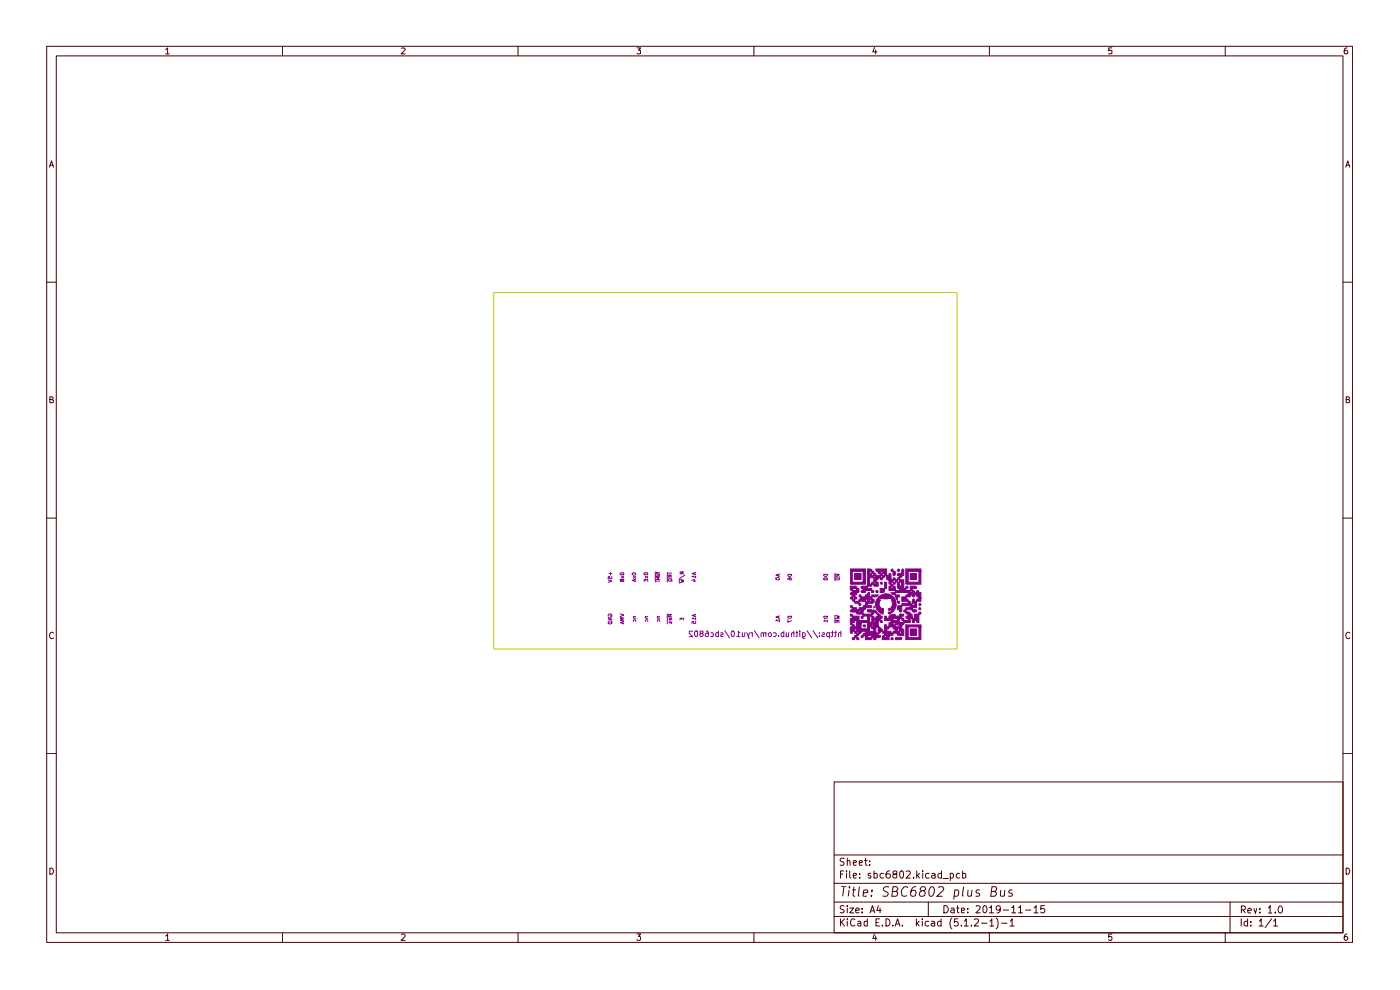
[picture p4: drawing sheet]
<svg xmlns="http://www.w3.org/2000/svg" width="297mm" height="210mm" viewBox="0 0 297 210" stroke-linecap="round" stroke-linejoin="round" font-family="sans-serif">
<g fill="none" stroke="#480000" stroke-width=".21">
<path d="M9.9 9.8h277v190.1h-277zM11.9 11.9h273v186h-273zM35.1 10.5l.5-.3v1.2M35.1 11.4h.8M59.9 9.8v2.1M85.2 10.2h.5l.2 .3-.8 .9h.8M109.9 9.8v2.1M135.1 10.2h.8l-.4 .5 .4 .1v.5h-.8M159.9 9.8v2.1M185.5 10.1l-.3 .9h.8M185.8 10.6v.8M209.9 9.8v2.1"/>
<path d="M235.9 10.2h-.7v.6h.7v.5h-.7M259.9 9.8v2.1M285.8 10.2h-.5l-.1 .2v.9a.42 .42 0 0 0 .6 0 .42 .42 0 0 0 0-.6h-.5l-.1 .2M10.5 35.5l.4-1.4 .4 1.4M10.6 35.1h.7M285.5 35.5l.4-1.4 .4 1.4M285.6 35.1h.7M9.9 59.9h2M284.9 59.9h2M10.6 84.8l.6-.1v-.5h-.6v1.2h.5l.2-.4-.3-.2M285.6 84.8l.6-.1v-.5h-.6v1.2h.5l.2-.4-.3-.2M9.9 109.9h2"/>
<path d="M284.9 109.9h2M11.3 134.3a.57 .57 0 0 0-.7 0 .57 .57 0 0 0 0 .8l.3 .4 .4-.2M286.3 134.3a.57 .57 0 0 0-.7 0 .57 .57 0 0 0 0 .8l.3 .4 .4-.2M9.9 159.9h2M284.9 159.9h2M177 165.9h107.9v32h-107.9zM10.6 184.2a.71 .71 0 0 1 .7 .4 .71 .71 0 0 1-.2 .8h-.5zM35.1 198.5l.5-.4v1.4M35.1 199.5h.8M59.9 197.9v2M85.2 198.3l.1-.2h.4l.2 .4-.8 1h.8M109.9 197.9v2"/>
<path d="M135.1 198.1h.8l-.4 .5 .4 .2v.5l-.3 .2h-.3l-.2-.2M159.9 197.9v2M177 194.4h107.9M177 191.3h107.9M177 187.4h107.9M177 181.4h107.9M178.3 194.9v1.5M178.3 185.4h.5M178.4 188.1h1.1M178.5 195.6l.7 .8M179 184.7h-.7v1.6M179 188.1l-.2 2"/>
<path d="M179.1 192.2l-.6-.1-.3 .3 .3 .5 .5 .1 .1 .4-.3 .2-.6-.1M179.1 182.1l-.6-.1-.3 .3 .3 .5h.3l.3 .3-.3 .5-.6-.1M179.2 194.9l-.9 .9M179.6 184.7v.2M179.6 185.3v1M179.7 194.9v.2M179.7 192.1v.2M179.7 182.7l.2-.2 .4 .1v1M179.7 182v1.6M179.7 192.6v1M179.7 195.4v1M180.1 188.8l-.1 1.3"/>
<path d="M180.2 188.1v.2M180.3 192.6h.8l-.8 1h.8M180.3 184.7v1.3l.2 .3M180.8 188.8h.8M181 185.8l.7-.2-.2-.3h-.3l-.2 .1v.6l.2 .3 .4-.1M181 183.1l.7-.2-.2-.4-.4 .1-.1 .7 .2 .3 .4-.1M181.1 188.1l-.1 1.8 .4 .2M181.4 195.1l-.3-.2a.77 .77 0 0 0-.7 .8 .77 .77 0 0 0 .7 .7l.3-.1M181.5 193.1l.8-.1-.1-.3-.4-.1-.3 .3v.6l.3 .1 .4-.1M182 195.5h.5l.1 .9M182.3 183.1l.7-.2-.2-.4-.4 .1-.1 .7 .2 .3 .4-.1M182.3 188.1l-.2 1.8 .2 .2"/>
<path d="M182.4 186.1v.2M182.4 185.3v.1M182.6 195.8h-.5l-.1 .3 .1 .3 .5-.1M182.9 193.5v.1M182.9 192.7v.2M183.1 189.4l1-.1-.1-.4-.5-.1-.2 .1-.1 .2-.1 .9h.8M183.4 182.5h.6M183.6 182v1.3l.4 .3M184 195.5l-.4-.1-.3 .4 .1 .5h.6M184 194.9v1.5M184.5 183.4v.2M184.5 182.6v.2"/>
<path d="M184.6 193.6l.5-1.5 .5 1.5M184.7 185.3h-.4l-.1 .1 .1 .4h.4v.4h-.5M184.7 193.2h.7M184.9 190v.1M185 188.9v.2M185.4 185.3h.4l.3 .1v.7l-.3 .2-.4-.1M185.4 184.7v1.6M185.5 198.1l-.3 1h.8M185.8 198.5v1M185.8 195.7h.6M186.4 192.1l-.4 1h.9M186.6 194.9h-.8v1.5h.8"/>
<path d="M186.7 192.6v1M187.2 196.3v.1M187.5 185.3a.52 .52 0 0 0-.8 .2l.2 .7h.6M188 194.9a.77 .77 0 0 1 .8 .8 .77 .77 0 0 1-.8 .7zM188.6 188.2h-.9a.45 .45 0 0 0-.2 .7l.8 .4 .1 .4-.4 .4-.8-.1M188.7 184.7h-.3a1.04 1.04 0 0 0-.3 1.5h.6l.2-.6-.3-.3-.6 .1v.2M189.4 189.1h.6l.5-.4-.2-.5-.9-.1-.2 2h.8l.3-.1 .2-.6-.5-.3M189.4 196.3v.1M189.7 185.4l-.3-.4a.52 .52 0 0 1 .8-.1v.4l-.6 .1a.48 .48 0 0 0-.1 .7 .48 .48 0 0 0 .7 0v-.6l-.2-.1M189.9 196.4l.5-1.5 .5 1.5M190.1 196h.7M191.2 184.7h.1a1 1 0 0 1 0 1.6l-.4-.4a.99 .99 0 0 1 .3-1.2z"/>
<path d="M191.4 196.3v.1M192.3 184.9l.6-.2 .2 .5-.9 1.1h.9M192.6 188.3l-.1-.1a.79 .79 0 0 0-1.1 .4l-.2 .3 .1 1a.82 .82 0 0 0 1.1 .1M193.8 186.1v.2M194.4 188.1a.93 .93 0 0 0-1.1 .8v1.1a.6 .6 0 0 0 1-.3l.1-.4-.4-.4h-.6l-.1 .4M194.4 194.9v1.5M194.5 184.7v1.6M194.6 195.8l.4 .6M194.7 185.7l.4 .6M195 195.4l-.6 .6M195.1 185.3l-.6 .5M195.5 188.9l-.3-.3 .3-.4h.7l.2 .4-.4 .3h-.5l-.1 .2a.6 .6 0 0 0-.2 .9l.6 .1a.67 .67 0 0 0 .4-.5 .67 .67 0 0 0-.2-.7"/>
<path d="M195.7 194.9v.2M195.7 195.4v1M195.8 184.7v.2M195.8 185.3v1M196.9 191.3v3.1M197 195.5h-.6l-.1 .7a.52 .52 0 0 0 .7 .1M197.1 185.3h-.5l-.3 .2v.4l.3 .4 .5-.1M197.3 188.3a.45 .45 0 0 1 .7-.1 1.39 1.39 0 0 1-.4 1.9l-.4-.1-.1-.3v-.8zM197.6 195.5h.6l.1 .9M197.7 185.3h.4l.3 .1v.9M198.3 195.8h-.5l-.3 .3 .3 .3 .5-.1M198.4 185.6l-.8 .2 .3 .5 .5-.1"/>
<path d="M199.1 188.3l.2-.2h.6l.3 .6-1.4 1.4h1.1M199.6 195.5h-.5l-.2 .7a.52 .52 0 0 0 .7 .1M199.6 194.9v1.5M199.7 185.3a.52 .52 0 0 0-.7 .2l.1 .7h.6M199.7 184.7v1.6M200.1 186.4h1.1M200.2 192.1a.78 .78 0 0 1 1 .8 .78 .78 0 0 1-1 .7zM201.6 185.3h.4l.3 .2v.4l-.3 .4-.4-.1M201.6 185.3v1.5M201.8 192.7h.6v.9M201.9 194.7a1.74 1.74 0 0 0 0 2.3M202.4 193h-.5l-.2 .3 .2 .3 .5-.1"/>
<path d="M202.5 188.9a.64 .64 0 0 1 .8 0l-.1 1.1-.3 .1-.5-.1M202.6 188.8l-.3 2M202.9 192.6h.6M203.1 192.1v1.4l.4 .1M203.2 194.9h-.7l-.1 .8 .2-.2h.4l.3 .3v.4l-.3 .2h-.4l-.2-.1M203.5 185.3h-.4l-.2 .2v.4l.2 .4 .4-.1M204 193.1l.6-.1v-.3h-.6v.8h.6M204 196.3v.1M204.2 185.3h.4l.3 .2-.1 .7h-.6M204.2 184.7v1.6M204.4 188.1l-.2 1.8 .2 .2M204.6 195.4l.4-.5v1.5"/>
<path d="M204.6 196.4h.8M205.3 193.5v.1M205.3 192.7v.2M205.4 188.8v1.2l.4 .1 .3-.1M206.1 196.3v.1M206.2 188.8l-.2 1.3M206.7 195.1l.6-.2 .3 .3-.1 .4-.8 .8h.9M207.1 192.3l.2-.2h.3l.3 .4-.9 1.1h.9M207.8 188.9a.47 .47 0 0 0-.7 .3l.2 .2h.3a.36 .36 0 0 1 .1 .6h-.7M208.2 195.8h1.2M208.6 192.3l.3-.2a.82 .82 0 0 1 .5 .8 .82 .82 0 0 1-.5 .7l-.4-.2zM209.9 192.5h.2l.2-.4v1.5"/>
<path d="M209.9 197.9v2M209.9 193.6h.9M210 195.4l.4-.5v1.5M210 196.4h.8M210.3 189.1h.6a.62 .62 0 0 0 .4-.9l-.9-.1-.2 2h.7l.5-.4a.46 .46 0 0 0-.5-.6M211.3 194.7a1.74 1.74 0 0 1 0 2.3M212.2 192.8l-.1 .2h-.6l-.2-.2 .1-.5 .3-.2 .5 .2v1l-.3 .2-.4 .1M212.3 188.8l-.1 1.1a.49 .49 0 0 0 .9 .1M212.5 195.8h1.1M212.9 193h1.1M213.2 188.8l-.1 1.3M214.3 195.4l.4-.5v1.5"/>
<path d="M214.3 196.4h.8M214.6 192.5h.2l.3-.4v1.5M214.6 193.6h.9M214.8 188.9l-.5-.1-.3 .3 .1 .3h.4a.36 .36 0 0 1 .2 .6h-.8M216.1 192.5h.1l.3-.4v1.5M216.1 193.6h.8M217.6 193h1.1M219.4 192.5l.4-.4v1.5M219.4 193.6h.8M221.6 192.1h-.8v.8l.2-.2 .5 .1 .2 .6a.6 .6 0 0 1-.9 .1M235.9 198.1h-.7v.7l.2-.2 .5 .2-.1 .6-.4 .1-.2-.2M259.9 197.9v2"/>
<path d="M260.9 191.3v6.6M263.3 194.9v1.5M263.4 193h.5l.2-.2 .1-.3-.2-.3h-.6v1.5M263.7 193l.5 .7M264.7 195.5h-.6l-.2 .7a.52 .52 0 0 0 .8 .1M264.7 194.9v1.5M264.7 193.2l.8-.1-.1-.4h-.4l-.3 .2 .1 .7h.6M265.3 196.3v.1M265.3 195.5v.2M266 192.7l.3 1 .4-1M267.1 195.4l.4-.5v1.5M267.1 196.4h.9"/>
<path d="M267.3 193.5v.2M267.3 192.7v.2M269 192.6h.2l.3-.4v1.5M269 193.7h.9M269.7 194.9l-1.3 1.9M270.2 195.4l.4-.5v1.5M270.2 196.4h.8M270.6 193.5v.2M271.4 192.2h.2a.82 .82 0 0 1 .5 .7 .82 .82 0 0 1-.5 .8 .92 .92 0 0 1-.2-1.5zM285.6 184.2a.71 .71 0 0 1 .7 .4 .71 .71 0 0 1-.2 .8h-.5zM285.8 198.1l-.5 .2a.92 .92 0 0 0 .1 1.2h.3l.2-.3v-.3l-.2-.3h-.3l-.2 .3"/>
</g>
<g fill="none" stroke="#840084" stroke-width=".21">
<path d="M129 131.9h.8v.4h-.6h-.2zM129 123l.8 .3-.8 .2M129.2 121.7h.6M129.5 130.6v.1h.3v-.3l-.3-.2-.5 .2v.3M129.5 121.4v.6M129.7 122.3v.5h-.3v-.5h-.4v.5M129.8 131.1h-.8l.8 .4h-.8M131.6 130.2l.7 .3-.7 .3M131.6 121.6l.7-.1v.3l-.6 .1-.1-.1zM131.8 122.2l.5 .4M131.9 123l-.2-.1h-.1v.4l.1 .1 .4-.5h.2v.5l-.4-.2M132.2 131.9v.4"/>
<path d="M132.3 131.1h-.7l.6 .2-.6 .3h.7M132.3 131.8l-.7 .3 .7 .2M132.3 122.2l-.5 .4M134.1 121.7l.5-.2 .3 .3-.5 .2zM134.4 131.8l.1-.3h.3l.1 .3M134.4 130.8h.5M134.4 122.3l.5 .4M134.5 130.8v.4h.4M134.7 122.9v.4M134.9 122.9l-.8 .2 .8 .3M134.9 122.3l-.5 .4M136.7 121.6l.6-.1 .1 .3-.7 .1z"/>
<path d="M136.7 123.4v-.5h.7v.5M136.9 131.8l.1-.3h.3l.1 .3M136.9 130.8h.5M136.9 122.3l.5 .3M137 130.8v.4h.4M137 122.9v.3M137.4 122.3l-.5 .3M139 121.3v2.1M139.2 123.3h.8M139.4 131.8l.1-.3h.4l.1 .3M139.4 130.8h.6M139.5 130.8v.4h.5"/>
<path d="M140 121.5h-.8l.8 .5h-.8M140 122.3h-.8l.6 .3-.6 .3h.8M141.6 121.4v2M141.6 130.2v2.1M141.7 122.9l.7-.1 .1 .4h-.8zM141.7 121.6h.8M142.2 130.4v.3l-.2 .2-.3-.1v-.4h.8M142.2 122l-.1 .4-.4-.1v-.3h.8M142.2 130.6l.3 .3M142.2 122.2l.3 .2M142.2 131.2v.4l-.2-.1 .1-.3h.3l.1 .3M142.3 122.9l.3 .4"/>
<path d="M142.5 131.9l-.1 .4-.2-.4h-.2v.3M144.1 122.8v.9M144.3 122.9l.7 .2-.5 .1 .5 .2-.7 .2M144.3 131.5v-.3h.7v.3M144.6 131.2v.2M144.7 121.3l-.1 .5-.3-.1v-.4h.7M144.7 121.5l.3 .3M145.3 122l-1.1 .7M146.7 123.1l.6-.2v.5M146.9 133.9h-.6l-.1 .5 .8 .6h-.8M147.1 131.1l-.3 .1h.8M147.1 122.2l-.3 .1h.8"/>
<path d="M147.1 123.3h.5M147.4 121.5v.3M147.4 130.4v.3M147.5 131.8v.5h-.3v-.5h-.4v.5M147.5 133.9h.3l.2 .1v.8l-.3 .2a.71 .71 0 0 1-.2-1.1zM147.6 130.3l-.8 .3 .8 .2M147.6 121.4l-.8 .3 .8 .2M147.6 122.2v.4M147.6 131.1v.4M148.7 134.4l-.2 .1v.4l.2 .1h.2l.3-.2v-.3l-.7-.3 .1-.3h.4l.2 .1-.3 .4M149.8 133.9h.3l.2 .2v.8l-.4 .1-.3-.2v-.3l.3-.2 .4 .1v.1M150.8 134.3l.3-.1 .2 .2v.5l-.2 .1h-.3"/>
<path d="M152.4 134.3l-.3-.1-.3 .3 .1 .5h.5M152.4 133.9v1.1M152.9 134.3l.3-.1 .2 .2-.2 .2-.3 .1v.3h.5M153.8 133.8l1 1.5M155.2 133.9h.1a.59 .59 0 0 1 .5 .3 .59 .59 0 0 1-.1 .7l-.2 .1-.3-.1zM156.3 135h.7M157 134.2l-.4-.3v1.1M157.5 134.2v.8M158 134.2v.7l-.2 .1-.3-.1M158.4 134.2l.4 1.1 .2 .1M159 134.2l-.2 .8M159.3 134.2l.3 .3"/>
<path d="M159.6 134.2v.8M160 133.8l1 1.5M162 134.4l-.2-.2-.3 .2v.6M162.5 134.4l-.2-.2-.3 .2v.6M162.5 134.2v.8M163 134.5l.4-.3 .3 .3v.3l-.5 .2-.2-.2zM164.1 134.3l.3-.1 .3 .3v.3l-.3 .2h-.3M164.6 122.6l.5-.1 .3 .1v.3a.42 .42 0 0 1-.5 .1 .42 .42 0 0 1-.3-.4zM164.8 131.4l-.2 .3h.8M165.2 134.9v.1M165.2 121.8v.5M165.2 130.7v.5"/>
<path d="M165.4 130.6l-.8 .3 .8 .3M165.4 121.8l-.8 .2 .8 .3M165.4 131.4v.5M166.3 134.3l-.4-.1-.2 .3 .1 .5h.5M166.3 133.9v1.1M166.8 134.2v.8M167.1 130.7h.8v.3l-.2 .2h-.4zM167.1 131.4v.6l.8-.3M167.1 121.8h.8v.3l-.2 .2h-.4zM167.3 134.2v.8h-.3l-.2-.1M167.6 122.6l-.2 .2 .1 .2h.3v-.4h-.5l-.2 .3M168.4 134.4l-.2-.2-.3 .2v.6"/>
<path d="M168.4 133.9v1.1M168.8 134.2h.5M169.1 133.9v1.1h-.3M169.7 133.9h.1M169.7 134.2v.8M170.3 134.2v1l.1 .2h.4M170.3 134.3l.3-.1 .3 .3v.3l-.3 .2h-.3M171.2 133.8l1 1.5M172.5 133.8l1 1.5M173.8 134.9v.1M173.8 134.3v.1M174.4 134.3l.4-.1 .1 .3-.6 .4 .3 .1h.3"/>
<path d="M174.8 130.7h.7v.3l-.2 .2h-.4zM174.8 121.8h.7v.3l-.2 .2h-.4zM174.8 122.7l.6-.1 .1 .3-.6 .1-.1-.1zM175 131.5l-.2 .2h.7M175.5 131.5v.4M175.9 134.3l-.3-.1-.3 .3 .1 .5h.5M175.9 134.2v1.2M176.3 134.2h.5M176.6 133.9v1l-.3 .1M177 134.2h.5M177.1 121.6v1.6M177.1 130.5v1.7"/>
<path d="M177.3 133.9v1l-.3 .1M177.3 130.6l.8 .1-.6 .2 .6 .2-.8 .1M177.3 122.6h.8v.3l-.7 .1zM177.7 131.6l-.1 .4h-.2l-.1-.4h.8M177.7 121.8l-.1 .5h-.2l-.1-.5h.8M177.7 131.7l.4 .3M177.7 122l.4 .3M178.4 134.4l-.2-.2-.3 .1v.7M178.4 133.9v1.1"/>
</g>
<path d="M183.2 132.5h.3v.5l-.3-.1z" fill="#840084"/>
<path d="M183.2 132.5h.3v.5l-.3-.1z" fill="none" stroke="#840084" stroke-width=".21"/>
<path d="M190 135.3h1.2l.1 .2-.2 .2h-1.1z" fill="#840084"/>
<path d="M190 135.3h1.2l.1 .2-.2 .2h-1.1z" fill="none" stroke="#840084" stroke-width=".21"/>
<path d="M193.1 133.4h1.3v1.4h-1.3z" fill="#840084"/>
<path d="M193.1 133.4h1.3v1.4h-1.3z" fill="none" stroke="#840084" stroke-width=".21"/>
<path d="M189.1 135.3h.3v.4h-.4z" fill="#840084"/>
<path d="M189.1 135.3h.3v.4h-.4z" fill="none" stroke="#840084" stroke-width=".21"/>
<path d="M192.2 132.5h3.2v.5h-2.7v2.3h2.2v-2.3h.5v2.7h-3.2z" fill="#840084"/>
<path d="M192.2 132.5h3.2v.5h-2.7v2.3h2.2v-2.3h.5v2.7h-3.2z" fill="none" stroke="#840084" stroke-width=".21"/>
<path d="M186.8 123.5h.4v.4l-.4-.1z" fill="#840084"/>
<path d="M186.8 123.5h.4v.4l-.4-.1z" fill="none" stroke="#840084" stroke-width=".21"/>
<path d="M193.1 121.6h1.3v1.4h-1.3z" fill="#840084"/>
<path d="M193.1 121.6h1.3v1.4h-1.3z" fill="none" stroke="#840084" stroke-width=".21"/>
<path d="M187.7 123.5l.4 .1v1.2l-.4 .1-.2 .8h-.8v-.9h1z" fill="#840084"/>
<path d="M187.7 123.5l.4 .1v1.2l-.4 .1-.2 .8h-.8v-.9h1z" fill="none" stroke="#840084" stroke-width=".21"/>
<path d="M189.1 120.8h.3v.2l.5 .2v.8h-.4l-.1-.7-.4-.2z" fill="#840084"/>
<path d="M189.1 120.8h.3l.1 .3 .4 .1v.8h-.4l-.1-.7-.4-.2z" fill="none" stroke="#840084" stroke-width=".21"/>
<path d="M190.5 120.8h.3v.3h-.4z" fill="#840084"/>
<path d="M190.5 120.8h.3v.3h-.4z" fill="none" stroke="#840084" stroke-width=".21"/>
<path d="M189.5 123.5h.4v.4l-.4-.1z" fill="#840084"/>
<path d="M189.5 123.5h.4v.4l-.4-.1z" fill="none" stroke="#840084" stroke-width=".21"/>
<path d="M186.4 126.5a2.23 2.23 0 0 1 3.4 .5 2.23 2.23 0 0 1-1.1 3.3l-.3-.3 .1-.2h.5l.5-.7-.7 .4-.4-.3a1.2 1.2 0 0 0 .8-1.7l-.2-.5h-2.2l-.2 .2 .1 .2a1.08 1.08 0 0 0 .7 1.8l-.1 1.1a2.17 2.17 0 0 1-.9-3.8z" fill="#840084"/>
<path d="M186.4 126.5a2.23 2.23 0 0 1 3.4 .5 2.23 2.23 0 0 1-1.1 3.3l-.3-.3 .1-.2h.5l.5-.7-.7 .4-.4-.3a1.2 1.2 0 0 0 .8-1.7l-.2-.5h-2.2l-.2 .2 .1 .2a1.08 1.08 0 0 0 .7 1.8l-.1 1.1a2.17 2.17 0 0 1-.9-3.8z" fill="none" stroke="#840084" stroke-width=".21"/>
<path d="M192.2 120.7h3.2v.5h-2.7v2.3h2.2v-2.3h.5v2.7h-3.2z" fill="#840084"/>
<path d="M192.2 120.7h3.2v.5h-2.7v2.3h2.2v-2.3h.5v2.7h-3.2z" fill="none" stroke="#840084" stroke-width=".21"/>
<path d="M190.5 127.6h.3v.4l-.3-.1z" fill="#840084"/>
<path d="M190.5 127.6h.3v.4l-.3-.1z" fill="none" stroke="#840084" stroke-width=".21"/>
<path d="M194.9 128.1l.3-.1 .2 .2-.1 .2h-.4z" fill="#840084"/>
<path d="M194.9 128.1h.4v.3h-.4z" fill="none" stroke="#840084" stroke-width=".21"/>
<path d="M194.9 128.9l.4 .1v.3h-.4z" fill="#840084"/>
<path d="M194.9 128.9l.4 .1v.3h-.4z" fill="none" stroke="#840084" stroke-width=".21"/>
<path d="M184 120.7l.9 .1 .1 .3 .4 .1 .1 .4 .3 .1a.48 .48 0 0 0 .4 .4 .48 .48 0 0 0 .5-.3l-.4-.2-.1-.4-.3-.1-.1-.4h2.3v1.2h-.4l-.5-.3v-.4h-.4l-.1 .3 .5 .2v.3l-.5 .3h-.9v-.2l-.4-.1-.1-.3-.3-.1-.1-.4h-.4v.4h.3l.2 .4 .4 .1v.3l-.2 .2h-.8v1.1l.4 .2 .2-.4h.4l.1 .4 .3-.1v-.3h-.3l-.1-.3v-.6l.4-.1v-.2h.9l.3 .3 .2-.5h.3l.2-.2h.4l.2 .2 .5-.5 .2 .2v1.2h.4l.1-.4h.4l.1 .4h.4l.1-.4 .3-.1v-.4l-.4-.1v-.2l.1-.2h.8v-.7l.3-.2 .1 .2v1.1l-.4 .1v.3l-.4 .2-.1 .3 .9 .1v.9h-.4l-.1-.4a.34 .34 0 0 1-.4-.4h-.4l-.3 .4-.2-.4-.3-.1-.2 .4-.4 .1 .1 .4 .3 .1v.3l-.4 .1 .1 .4h.3v-.3l.4-.2 .2 .2v.8h.7l.1-.5-.4-.1v-1.2h.4l.1 .8h.3l.1-.4h.4v.9h.5v-.3l.3-.2 .2 .3-.5 .4 .2 .3h.7v-1h1.2l.1 .5h-.7l-.2 .2 .1 .3h.2l.2 .2h-.5v-.2h-.2l-.2 .2 .1 .2h.3v-.2l.9 .2 .1-.4 .4 .1v.3h.5v1.2h-.5l-.4-.4-.1-.3h-.4l-.1 .4a.34 .34 0 0 1-.4-.4h-.3l-.1 .4h-.9v.3l.4 .2 .1 .4 .4 .1 .1 .4 .3 .1 .1 .3 .2 .1 .2-.4a.59 .59 0 0 1-.5-.4 .59 .59 0 0 1 .3-.7l.2 .5 .3 .1 .2-.5 .4-.2h.5v.7h-1v1.3h-.7l-.2 .3 .1 .1 .8 .1v.4h-.1a.55 .55 0 0 1-.9-.5h-1l-.2 .4 .8 .1 .2 .5h.3l.1 .8 .2 .1 .2-.3v-.6h.8l.1-.5h.4v.5h-.4v1.7h-.4l-.1-.4-.4 .1-.1 .3h-.3l-.2-.8h-.2l-.1 .7h-1.4l-.1-.3-.3-.1-.1-.3h-.3l-.1 .2-1.3-.2-.1 .2 .2 .2h.7l.1-.2h.4v.6h.8l.1-.1h1.4v.1l-1.3 .1-.2 .4h-.3v.2l-1.3-.2-.1-.4h-.4l-.1 .3 .5 .1 .1 .5h.7l.1-.3h.5v.6l.4 .3v.5h-.4l-.4-.3-.3-.4-.2 .1v.1h-.4l-.5-.2-.2-.4h-.6l-.2 .4h-.2l-.2 .2 .2 .3h.6l.2 .4h.3l.1-.4 .5-.3h.4l.4 .3 .1 .4h.3l.1-.2h.4v.7h-.9l-.3-.1-.3-.4h-.7l-.1 .4-.8 .1v.2l-.9-.2v.4l.2 .1 .2-.3h.5v.7h-1.4v-.8l.3-.1 .2-.3-.5-.2v-.4h-.4l-.2 .4-.3 .1v.3l.4 .1v.2h-1.7l-.1-.2-.9 .1 .2 .4h.7l.1-.3h1.7l-.1 .3h-.7l-.1 .4h-.4l-.1-.4h-.3l-.2 .4h-1.2l-.1-.9h-.3l-.3 .5-.2-.1a.34 .34 0 0 1 .4-.5v-.2l.4-.2v-.4l-1.3 .2-.7-.7-.2 .1v.3l.4 .1 .1 .4h.4v-.2l.5 .1-1 .8 .5 .3v.4h-.4l-.1-.4h-.4l-.1 .4h-.3v-.4h.2l.2-.5 .4-.1v-.3l-.4-.1-.1-.4h-.3l-.1 .4-.4-.1v-1.1l.4-.2v-.4l-.4-.1v-1l.4-.3v-.3l-.4-.3 .1-.2h.3l.1 .4h1.3v.9h1.8v-.9l-.9 .1v.3l-.3 .1-.1-.1v-.2l.4-.2-.1-.4h-1.1l-.2-.1v-.4h-.9l-.4-.1 .1-.3 .3-.1v-.4l-.3-.1v-.3h.3l.3 .4h.6l.1 .4h.4v-.4h.8l.2-.4 .3-.1 .1-.8h-1.4v.4h.3l.2 .2-.3 .3-.2-.4-.9-.2a.34 .34 0 0 0-.4-.4 .34 .34 0 0 0-.4-.5l-.1-.2 .4-.3v-.3h-.2l-.2-.3 .4-.2v-.4l-.4-.2v-.8h1.2l.2 .5h.4v.2h-.5v-.2h-.7l-.2 .2 .1 .2 .8 .1v-.3h.5v.4l-.4 .4-.1 .3-.4 .1v.4l.4 .1v.2h-.4l-.2-.3-.3 .3 .1 .1 .8-.1v.1l-.4 .1v.4h.9a.34 .34 0 0 1 .4-.5l.1-.2-.5-.3v-.3h.4l.1 .4h.8l.1-.4 .4-.1 .3-.4 .1 .1 .1 .8h.3l.2-.4h1.3l-.3 .3-1 .2v.3l.4 .1v.2h-.4l-.3-.3-.3 .3h-.4l-.2-.3-.2 .1v.4l.2 .1 .2-.1v-.2h.4l.3 .3 .3-.3h.4l.1 .3-.2 .3-1.3 .2 .1 .3 .9 .2-.2 .3h-1.2l-.1 .4h-.2l-.2 .3h-.4l-.3-.3-.2 .1v.4h.2l.3-.2h.4v.7h1.9l-.1-.5h-.8l-.1-.5 1.5 .1 1.1 .9v.2h-.3l-.1-.2-.3-.1-.1-.4h-.4l-.1 .5a.34 .34 0 0 0-.4 .4h-.3l-.2 .3v.9l.3 .1h-2v.3h-1v-.7a.34 .34 0 0 0-.5 .4l-.3 .1-.1 .3 .4 .1 .1 .5 .4-.1v-.6h1v1.1h1.3v-1.4h.9l.1-1.2h.4l.2 .4 .3-.4 .4-.3h.4l.5 .3v.3l-.5 .3 .1 .2 .4 .1v.3h-.4l-.2-.4h-.2l-.1 .3h-.5v-.3h-.3l-.1 .1 .1 .3 .8-.1v.8h-.9l-.1-.2h-.3l-.1 .5-.5 .1v.8h.9l.1-.3-.4-.2v-.3l.4-.2v-.2h.9v.2l.4 .2 .1 .3 .4 .1v.1h-.9v-.5l-.4-.1v1.2l.3 .1 .1-.7h.9l.2 .3 .3-.2v-1.2h.4l.1 .5 .3-.1 .1-.8 .3-.1 .1-.3-1.3-.1v-.8l.2-.1 .3 .4h.3a.57 .57 0 0 1 .5-.7l.7-.1 .3 .4h.7l.2-.4h.8a.34 .34 0 0 1-.4 .5v.3l.4 .1 .2 .4 .8-.1-.1-.3-.4-.3 .4-.2 .1-.3-.5-.2v-.4h-.5v-.3l.5-.2v-.4h.8l.1-.4h-1.8v1.1l-.2 .2h-.2a.44 .44 0 0 0-.5-.6l.1-.6 .7-.2 .2-.4 1.3-.1-.2-.3h-1.2v-1h.8l.1-.4 .4-.1 .1-.4h-2.7v.4l.8 .2v.3h-.3l-.1 .2v.6l-.5-1.2-.6-.2-.3-.2 .9-.1 .1-.3-.2-.1h-1.2v-.9l.3-.1 .1-.2-.4-.3-.1-.7-.3-.1-.1-.8-.4-.1v.3l-.5 .2v.4h-.4l-.2-.4a.34 .34 0 0 0-.4 .4l-.4 .2 .5 .5v.6h-.8l-.2-.4h-.2l-.2 .4-.9 .1 .2 .4h.7l.1 .5 .4 .1-.1 .3h-.3l-.2-.4h-1l-.3 .4-.8-.1 .1-.3 .3-.1v-.4h-.4v-.4l1.3-.1z" fill="#840084"/>
<path d="M180.4 124.3h1.2l.2 .5h.4v.2h-.5v-.2h-.7l-.2 .2 .3 .3h.6v-.3h.5v.3l-.5 .8-.4 .1v.4l.4 .1v.2h-.4l-.2-.3-.3 .3 .1 .1 .8-.1v.1l-.4 .1v.4l.2 .1h.6l.1-.5 .4-.1 .1-.2-.5-.3v-.3h.4l.1 .4h.8l.1-.4 .4-.1 .3-.4 .1 .1 .1 .8h.3l.2-.4h1.3a1.48 1.48 0 0 1-1.3 .5v.3l.4 .1v.2h-.4l-.3-.3-.3 .3h-.4l-.2-.3-.2 .1v.4l.2 .1 .2-.1v-.2h.4l.3 .3 .3-.3h.4l.1 .3-.2 .3-1.3 .2 .1 .3 .8 .1 .1 .2-.2 .2h-1.2l-.1 .4h-.2l-.2 .3h-.4l-.3-.3-.2 .1v.4h.3l.2-.2h.4v.7h1.9l-.1-.5h-.8l-.1-.5 1.5 .1 1.1 .9v.2h-.3l-.1-.2a.34 .34 0 0 1-.4-.5h-.4l-.1 .5h-.3l-.1 .4-.4 .1-.1 1.1 .3 .1h-2v.3h-1v-.6l-.2-.1-.7 .8 .4 .1 .1 .5h.4v-.7h1v1.1h1.3v-1.4h.9l.1-1.3a.34 .34 0 0 1 .5 .4h.3v-.2l.5-.4h.4l.5 .3v.3l-.5 .3 .1 .2 .4 .1v.3h-.4l-.2-.4h-.2l-.1 .3h-.5v-.3h-.3l-.1 .1 .1 .3 .8-.1v.8h-.9l-.1-.2h-.3l-.1 .5-.5 .1v.8l1-.1a.34 .34 0 0 0-.4-.4v-.3l.4-.2v-.2h.9l.1 .3a.34 .34 0 0 1 .4 .4l.4 .1v.1h-.9v-.5l-.4-.1v1.2h.4v-.6h.9l.3 .3 .2-.2v-1.2h.4l.1 .5h.2l.2-.9 .4-.2-.1-.3h-1.2l.1-.9a.34 .34 0 0 1 .4 .4l.2 .1 .2-.5 1.1-.4 .3 .4h.7l.2-.4h.7l.1 .2-.4 .3v.3l.4 .1 .2 .4 .8-.1a.34 .34 0 0 0-.5-.4v-.2l.5-.4-.1-.2a.34 .34 0 0 1-.4-.5h-.5v-.3l.5-.2v-.4h.8l.1-.4h-1.8v1.1l-.2 .2-.3-.4-.4-.2v-.5l.2-.2 .6-.1 .2-.4 1.3-.1-.2-.3h-1.2v-1h.8l.1-.4 .4-.1 .1-.4h-2.7v.4l.8 .2v.3h-.3l-.1 .2v.6l-.5-1.2-.6-.2-.3-.2 .9-.1 .1-.3-.2-.1h-1.2v-.9l.3-.1 .1-.2-.4-.3-.1-.7-.4-.3v-.6l-.4-.1v.3l-.5 .2v.4h-.4l-.2-.4a.34 .34 0 0 0-.4 .4l-.4 .2 .5 .5v.6h-.8l-.2-.4h-.2l-.2 .4-.9 .1 .2 .4 .8 .1v.4l.4 .1-.1 .3h-.3l-.2-.4h-1l-.3 .4-.8-.1 .1-.3 .3-.1v-.4h-.4v-.4l1.3-.1v-3.6l.9 .1 .1 .3 .4 .1 .1 .4 .3 .1 .1 .3 .4 .1 .3-.1 .1-.2-.4-.2-.1-.4-.3-.1-.1-.4h2.3v1.2h-.4l-.5-.3v-.4h-.4l-.1 .3 .5 .2v.3l-.5 .3h-.9v-.2l-.4-.1-.1-.3-.3-.1-.1-.4h-.4v.4h.3l.2 .4 .4 .1-.2 .5h-.8v1.1l.2 .2 .3-.1 .1-.3h.4l.1 .4 .3-.1v-.3h-.3l-.1-.3v-.6l.4-.1v-.2h.9l.3 .3 .2-.5h.3l.2-.2h.4l.2 .2 .3-.4 .3-.1 .1 .2v1.2h.4l.1-.4a.34 .34 0 0 1 .5 .4h.4l.1-.4 .3-.1v-.4l-.4-.1v-.2l.1-.2h.8v-.7l.3-.2 .1 .2v1.1l-.4 .1v.3l-.4 .2-.1 .3 .9 .1v.9h-.4l-.1-.4-.3-.1-.3-.4-.2 .1-.3 .4-.2-.4-.3-.1-.2 .4-.4 .1 .1 .4 .3 .1v.3l-.4 .1 .1 .4h.3v-.3l.4-.2 .2 .2v.8h.7l.1-.5-.4-.1v-1.2h.4l.1 .8h.3l.1-.4h.4v.9h.5v-.4h.4v.4l-.4 .2 .2 .3h.7v-1h1.2l.1 .5h-.7l-.2 .2 .1 .3h.2l.2 .2h-.5v-.2h-.2l-.2 .2 .1 .2h.3v-.2l.9 .2 .1-.4a.34 .34 0 0 1 .4 .4h.5v1.2h-.5l-.4-.4-.1-.3h-.4l-.1 .4-.3-.1-.1-.3h-.3l-.1 .4h-.9v.4l.4 .1 .1 .4 .4 .1 .1 .4a.34 .34 0 0 1 .4 .4l.2 .1 .2-.3-.1-.1a.53 .53 0 0 1-.4-.5 .53 .53 0 0 1 .3-.6l.2 .5 .3 .1 .2-.5 .4-.2h.5v.7h-1v1.3h-.7l-.2 .3 .1 .1 .8 .1v.4h-.1a.55 .55 0 0 1-.9-.5h-1l-.2 .4 .8 .1 .2 .5h.3l.1 .8 .2 .1 .2-.3v-.6h.8l.1-.5h.4v.5h-.4v1.7h-.4l-.1-.4-.4 .1-.1 .3h-.3l-.2-.8h-.2l-.1 .7h-1.4l-.1-.3-.3-.1-.1-.3h-.3l-.1 .2-1.3-.2-.1 .2 .2 .2h.7l.1-.2h.4v.6h.8l.1-.1h1.4v.1l-1.3 .1-.2 .4h-.3v.2l-1.1-.2h-.2l-.1-.4h-.4l-.1 .3 .5 .1 .1 .5h.7l.1-.3h.5v.6l.4 .3v.5h-.4l-.4-.3-.3-.4-.2 .1v.1h-.4l-.5-.2-.2-.4h-.6l-.2 .4h-.2l-.2 .2 .2 .3h.6l.2 .4h.3l.1-.4 .5-.3h.4l.4 .3 .1 .4h.3l.1-.2h.4v.7h-.9l-.3-.1-.3-.4h-.7l-.1 .4-.8 .1v.2l-.9-.2v.4l.2 .1 .2-.3h.5v.7h-1.4v-.8l.3-.1 .2-.3-.5-.2v-.4h-.4l-.2 .4-.3 .1v.3l.4 .1v.2h-1.7l-.1-.2-.9 .1 .2 .4h.7l.1-.3h1.7l-.1 .3h-.7l-.1 .4h-.4l-.1-.4h-.3l-.2 .4h-1.2l-.1-.9h-.3l-.3 .5-.2-.1a.34 .34 0 0 1 .4-.5l.1-.3 .3-.1v-.4l-1.3 .2-.7-.7-.2 .1v.3l.4 .1 .1 .4h.4v-.2l.5 .1-1 .8 .5 .3v.4h-.4l-.1-.4h-.4l-.1 .4h-.3v-.4h.2l.2-.5 .4-.1v-.3l-.4-.1-.1-.4h-.3l-.1 .4-.4-.1v-1.1l.4-.2v-.4l-.4-.1v-1l.4-.3v-.3l-.4-.3 .1-.2h.3l.1 .4h1.3v.9h1.8v-.9l-.9 .1v.3l-.3 .1-.1-.1v-.2l.4-.2-.1-.4h-1.1l-.2-.1v-.4h-.9l-.4-.1 .1-.3 .3-.1v-.4l-.3-.1v-.3h.3l.3 .4h.6l.1 .4h.4v-.4h.8l.2-.4 .3-.1 .1-.8h-1.4v.4h.3l.2 .2-.3 .3-.2-.4-.9-.2a.34 .34 0 0 0-.4-.4 .34 .34 0 0 0-.4-.5l-.1-.2 .4-.3v-.3h-.2l-.2-.3 .4-.2v-.4l-.4-.2z" fill="none" stroke="#840084" stroke-width=".21"/>
<path d="M185.9 125.3l.3 .1v.3h-.3z" fill="#840084"/>
<path d="M185.9 125.3l.3 .1v.3h-.3z" fill="none" stroke="#840084" stroke-width=".21"/>
<path d="M185.5 128.7l-.1 .2z" fill="#840084"/>
<path d="M185.5 128.7l-.1 .2z" fill="none" stroke="#840084" stroke-width=".21"/>
<path d="M181.3 121.6h1.4v1.4h-1.4z" fill="#840084"/>
<path d="M181.3 121.6h1.4v1.4h-1.4z" fill="none" stroke="#840084" stroke-width=".21"/>
<path d="M180.4 120.7h3.2v.5h-2.8v2.3h2.3v-2.3h.5v2.7h-3.2z" fill="#840084"/>
<path d="M180.4 120.7h3.2v.5h-2.8v2.3h2.3v-2.3h.5v2.7h-3.2z" fill="none" stroke="#840084" stroke-width=".21"/>
<path d="M104.7 62.1h98.3v75.6h-98.3z" fill="none" stroke="#c2c200" stroke-width=".21"/>
</svg>
